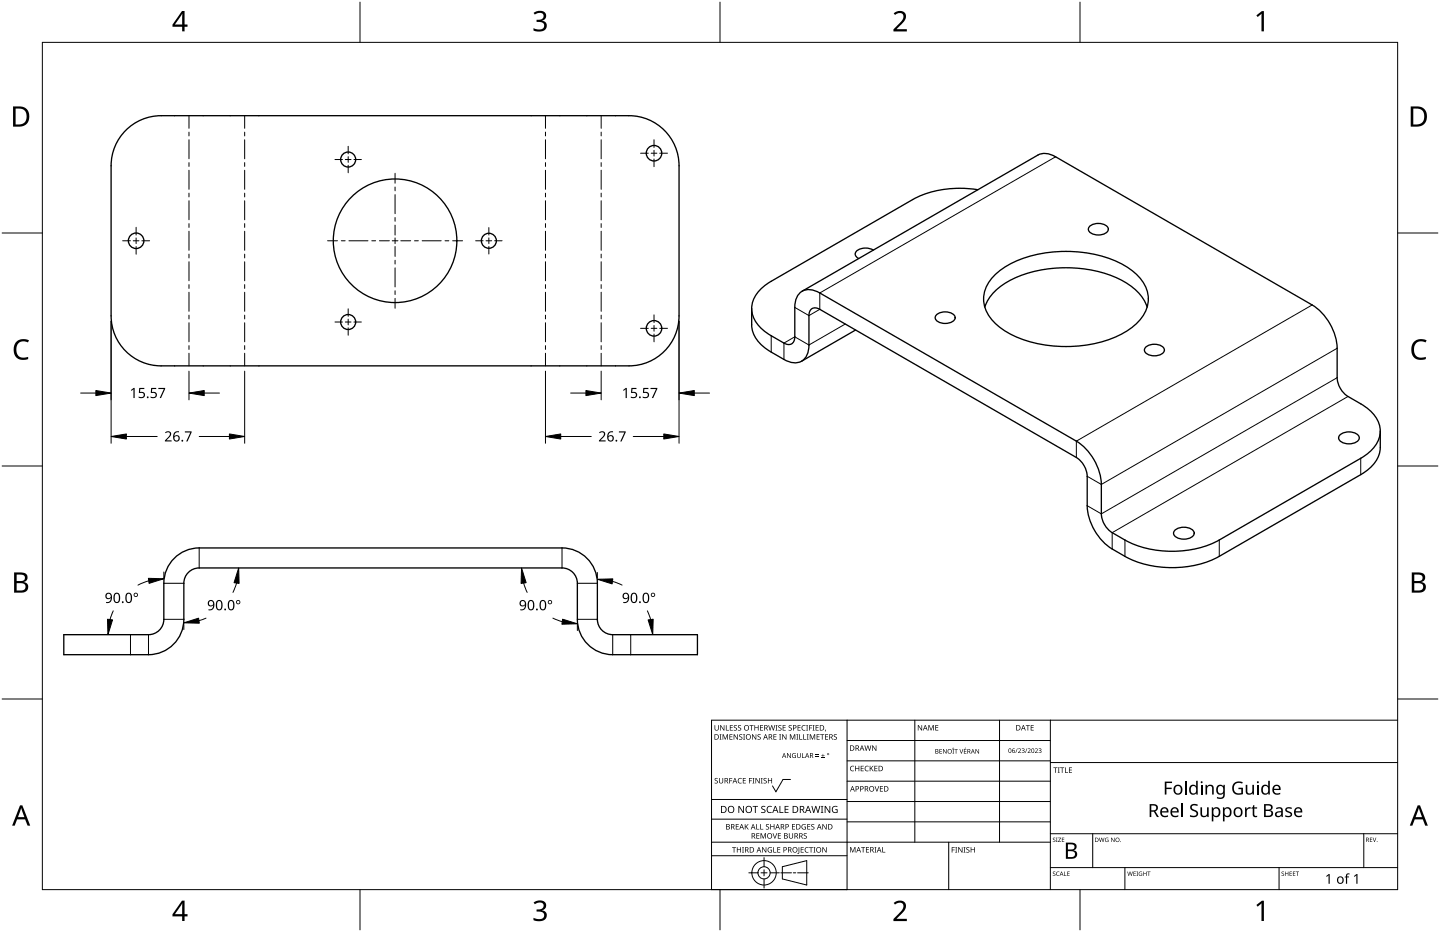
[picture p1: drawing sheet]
<svg xmlns="http://www.w3.org/2000/svg" width="432mm" height="279mm" viewBox="0 0 432 279" stroke-linecap="round" stroke-linejoin="round" font-family="sans-serif">
<g fill="none" stroke="#000" stroke-width=".3">
<path d="M316.5 47l-70.7 40.8v4.9l-3.2 1.9-4.3-2.4M253.5 97.1l-10.9 6.3-4.3-2.4-3.2 1.9v4.9M393.5 91.4l-70.7 40.8v4.9M231.3 100.7v4.9M401 104.4l-70.7 40.8-4.3-2.4M401 113.2l-70.7 40.9-4.3-2.5M404.2 118.9l-70.7 40.8v4.9M408 137.4v4.9M49.1 174.9h6M59.7 164.3v6M168.5 164.3v6M173.1 174.9h6"/>
<path d="M337.3 161.9v4.9M365.6 161.9v4.9M39.1 190.3v6M44.5 190.3v6M49.1 185.7h6M173.1 185.7h6M183.7 190.3v6M189.1 190.3v6"/>
</g>
<g fill="none" stroke="#000" stroke-width=".4">
<path d="M37.7 39.1a15 15 0 0 1 10.6-4.4h140.3a15 15 0 0 1 15 15v45a15 15 0 0 1-15 15h-140.3a15 15 0 0 1-15-15v-45a15 15 0 0 1 4.4-10.6zM293.2 56.9a31.5 31.5 0 0 0-19.5 2.9l-42.4 24.5a9.7 9.7 0 0 0-5.8 9.1 10.4 10.4 0 0 0 5.8 7.3l3.8 2.2a1.98 1.98 0 0 0 2.3 .2 1.98 1.98 0 0 0 .9-2.1v-8.8a4.6 4.6 0 0 1 4-5.4l2.1 .4 1.4 .6 77 44.4a16.6 16.6 0 0 1 7.5 13v8.9a7.2 7.2 0 0 0 3.2 5.6l3.8 2.2a31.3 31.3 0 0 0 28.3 0l42.4-24.5a9.7 9.7 0 0 0 5.8-9.1 10.4 10.4 0 0 0-5.8-7.2l-3.8-2.2a7.2 7.2 0 0 1-3.2-5.7v-8.8a16.6 16.6 0 0 0-7.5-13l-77-44.4a5.3 5.3 0 0 0-5.3-.5l-70.7 40.8M261.9 75a4.3 4.3 0 0 0-5.4 .7l.1 1.1 .9 .7M326.7 68a4 4 0 0 1 5.6 .3 1.67 1.67 0 0 1-1.6 2 3.7 3.7 0 0 1-4.3-1.2v-.4zM225.4 92.5v4.9a10 10 0 0 0 5.9 8.2l3.8 2.2a4.6 4.6 0 0 0 6.6-.8l.5-1.2 .3-1.5 .1-9.7a1.98 1.98 0 0 1 .9-2.1 1.98 1.98 0 0 1 2.3 .2l77 44.4a7.2 7.2 0 0 1 3.2 5.7v8.8a16.6 16.6 0 0 0 7.5 13l3.8 2.2a31.3 31.3 0 0 0 28.3 0l42.4-24.5a10 10 0 0 0 5.9-8.2v-4.9M256.6 98.9l-16.2 9.4M280.7 94.5a4 4 0 0 1 5.6 .3 1.67 1.67 0 0 1-1.6 2 3.7 3.7 0 0 1-4.2-1.2l-.1-.4zM298.3 82.4a31.2 31.2 0 0 1 21.3-7 31.2 31.2 0 0 1 21.4 7 9.4 9.4 0 0 1 0 14.4 31.2 31.2 0 0 1-21.4 7.1 31.2 31.2 0 0 1-21.3-7.1 9.4 9.4 0 0 1 0-14.4zM344 92.1a15.3 15.3 0 0 0-9.2-8.8 38.8 38.8 0 0 0-33.2 1.5 14 14 0 0 0-6.3 7.3M343.5 104.2a4 4 0 0 1 5.6 .3 1.67 1.67 0 0 1-1.6 2 3.7 3.7 0 0 1-4.3-1.2v-.4zM401.7 130.5a4.2 4.2 0 0 1 5.8 .4 1.73 1.73 0 0 1-1.6 2 3.9 3.9 0 0 1-4.4-1.2l-.1-.4zM352.2 159.1a4.2 4.2 0 0 1 5.8 .3 1.73 1.73 0 0 1-1.6 2.1 3.9 3.9 0 0 1-4.4-1.2l-.1-.5z"/>
<path d="M19.1 190.3h25.4a4.6 4.6 0 0 0 4.6-4.6v-10.8a10.6 10.6 0 0 1 10.6-10.6h108.8a10.6 10.6 0 0 1 10.6 10.6v10.8a4.6 4.6 0 0 0 4.6 4.6h25.4v6h-25.4a10.6 10.6 0 0 1-10.6-10.6v-10.8a4.6 4.6 0 0 0-4.6-4.6h-108.8a4.6 4.6 0 0 0-4.6 4.6v10.8a10.6 10.6 0 0 1-10.6 10.6h-25.4z"/>
<circle cx="104.4" cy="47.8" r="2.25"/>
<circle cx="196.1" cy="45.9" r="2.33"/>
<circle cx="40.8" cy="72.2" r="2.33"/>
<circle cx="118.5" cy="72.2" r="18.5"/>
<circle cx="146.6" cy="72.2" r="2.25"/>
<circle cx="104.4" cy="96.5" r="2.25"/>
<circle cx="196.1" cy="98.4" r="2.33"/>
</g>
<g fill="none" stroke="#000" stroke-width=".3">
<path d="M56.7 34.7v3.8M56.7 39.6v1.1M180.3 34.7v3.8M180.3 39.6v1.1M56.7 41.9v5.7M56.7 48.7v1.2M56.7 51v5.8M56.7 57.9v1.1M180.3 41.9v5.7M180.3 48.7v1.2M180.3 51v5.8M180.3 57.9v1.1"/>
<path d="M56.7 60.2v5.7M56.7 67v1.2M56.7 69.3v5.7M56.7 76.2v1.1M56.7 78.5v5.7M180.3 60.2v5.7M180.3 67v1.2M180.3 69.3v5.7M180.3 76.2v1.1M180.3 78.5v5.7M56.7 85.3v1.2M56.7 87.6v5.7"/>
<path d="M56.7 94.5v1.1M56.7 96.8v5.7M180.3 85.3v1.2M180.3 87.6v5.7M180.3 94.5v1.1M180.3 96.8v5.7M56.7 103.6v1.2M56.7 105.9v3.8M180.3 103.6v1.2M180.3 105.9v3.8"/>
</g>
<g fill="none" stroke="#000" stroke-width=".3">
<path d="M73.4 34.7v3.8M73.4 39.6v1.1M163.6 34.7v3.8M163.6 39.6v1.1M73.4 41.9v5.7M73.4 48.7v1.2M73.4 51v5.8M73.4 57.9v1.1M163.6 41.9v5.7M163.6 48.7v1.2M163.6 51v5.8M163.6 57.9v1.1"/>
<path d="M73.4 60.2v5.7M73.4 67v1.2M73.4 69.3v5.7M73.4 76.2v1.1M73.4 78.5v5.7M163.6 60.2v5.7M163.6 67v1.2M163.6 69.3v5.7M163.6 76.2v1.1M163.6 78.5v5.7M73.4 85.3v1.2M73.4 87.6v5.7"/>
<path d="M73.4 94.5v1.1M73.4 96.8v5.7M163.6 85.3v1.2M163.6 87.6v5.7M163.6 94.5v1.1M163.6 96.8v5.7M73.4 103.6v1.2M73.4 105.9v3.8M163.6 103.6v1.2M163.6 105.9v3.8"/>
</g>
<path d="M12.7 12.7h406.4v254h-406.4z" fill="none" stroke="#000" stroke-width=".3"/>
<path d="M107.9 .6v12.1M215.9 .6v12.1M323.8 .6v12.1M.6 69.9h12.1M419.1 69.9h12.1M.6 139.7h12.1M419.1 139.7h12.1M.6 209.6h12.1M419.1 209.6h12.1M107.9 266.7v12.1M215.9 266.7v12.1M323.8 266.7v12.1" fill="none" stroke="#000" stroke-width=".3"/>
<g fill="#000">
<path d="M160 3.9a2.36 2.36 0 0 1 3.7 .5 1.49 1.49 0 0 1-1.2 1.8 1.62 1.62 0 0 1 1.5 1.8 1.62 1.62 0 0 1-1.8 1.4l-2.2-.3v-.7a2.16 2.16 0 0 0 3.2-.5 1.23 1.23 0 0 0-1.7-1.3h-.6v-.7a1.55 1.55 0 0 0 2.1-1.1 1.51 1.51 0 0 0-2.6-.4zM268 4a2.07 2.07 0 0 1 2.1-.8 2.07 2.07 0 0 1 1.6 1.7 4 4 0 0 1-1.6 2.6l-1.2 1.2h3v.7h-4v-.6l1.6-1.6a2.6 2.6 0 0 0 1.2-2.9 1.64 1.64 0 0 0-2.3 .2zM376.7 4.6l1.7-1.3h.6v6.1h-.7v-5.3l-1.2 1zM4.9 102.5a3.4 3.4 0 0 1 3.8-.5l-.3 .7a2.3 2.3 0 0 0-2.7 .1 2.3 2.3 0 0 0-.8 2.5 2.15 2.15 0 0 0 3.2 1.8l.4-.1v.7a3 3 0 0 1-3.5-.4 3 3 0 0 1-.8-3.4zM424 102.5a3.4 3.4 0 0 1 3.8-.5l-.3 .7a2.3 2.3 0 0 0-2.7 .1 2.3 2.3 0 0 0-.8 2.5 2.15 2.15 0 0 0 3.2 1.8l.4-.1v.7a3 3 0 0 1-3.5-.4 3 3 0 0 1-.8-3.4zM160 270.6a2.36 2.36 0 0 1 3.7 .5 1.49 1.49 0 0 1-1.2 1.8 1.62 1.62 0 0 1 1.5 1.8 1.62 1.62 0 0 1-1.8 1.4l-2.2-.3v-.7a2.16 2.16 0 0 0 3.2-.5 1.23 1.23 0 0 0-1.7-1.3h-.6v-.7a1.55 1.55 0 0 0 2.1-1.1 1.51 1.51 0 0 0-2.6-.4zM268 270.7a2.07 2.07 0 0 1 2.1-.8 2.07 2.07 0 0 1 1.6 1.7 4 4 0 0 1-1.6 2.6l-1.2 1.2h3v.7h-4v-.6l1.6-1.6a2.6 2.6 0 0 0 1.2-2.9 1.64 1.64 0 0 0-2.3 .2zM376.7 271.3l1.7-1.3h.6v6.1h-.7v-5.3l-1.2 1z"/>
<path d="M54.6 3.3h.8v4.1h.8v.6h-.8v1.4h-.8v-1.4h-2.9v-.6zM54.6 4.1l-2.2 3.3h2.2z"/>
<path d="M3.9 31.9h1.9a3 3 0 0 1 3 3.1 3 3 0 0 1-3.2 3h-1.7zM4.7 32.6v4.7h.8a2.39 2.39 0 0 0 2.5-2.1 2.39 2.39 0 0 0-2-2.6z"/>
<path d="M423 31.9h1.9a3 3 0 0 1 3 3.1 3 3 0 0 1-3.2 3h-1.7zM423.8 32.6v4.7h.8a2.39 2.39 0 0 0 2.5-2.1 2.39 2.39 0 0 0-2-2.6z"/>
<path d="M4.2 171.6h1.8a1.71 1.71 0 0 1 2.2 1.8 1.39 1.39 0 0 1-1.1 1.1 1.64 1.64 0 0 1 1.3 2 1.64 1.64 0 0 1-2 1.2h-2.2zM5 174.8v2.2h1.2a1.15 1.15 0 0 0 1.5-1.1 1.15 1.15 0 0 0-1.5-1.1zM5 172.3v1.9h1.1a1.04 1.04 0 0 0 1.4-1.1 1.04 1.04 0 0 0-1.5-.8z"/>
<path d="M423.3 171.6h1.8a1.71 1.71 0 0 1 2.2 1.8 1.39 1.39 0 0 1-1.1 1.1 1.64 1.64 0 0 1 1.3 2 1.64 1.64 0 0 1-2 1.2h-2.2zM424.1 174.8v2.2h1.2a1.15 1.15 0 0 0 1.5-1.1 1.15 1.15 0 0 0-1.5-1.1zM424.1 172.3v1.9h1.1a1.04 1.04 0 0 0 1.4-1.1 1.04 1.04 0 0 0-1.5-.8z"/>
<path d="M6 241.4h.7l2.4 6.1h-.8l-.8-1.9h-2.4l-.7 1.9h-.8zM6.3 242.2l-.9 2.8h1.9z"/>
<path d="M425.1 241.4h.7l2.4 6.1h-.8l-.8-1.9h-2.4l-.7 1.9h-.8zM425.4 242.2l-.9 2.8h1.9z"/>
<path d="M54.6 270h.8v4.1h.8v.6h-.8v1.4h-.8v-1.4h-2.9v-.6zM54.6 270.8l-2.2 3.3h2.2z"/>
</g>
<g fill="none" stroke="#000" stroke-width=".3">
<path d="M254 215.9v50.8h-40.6v-50.8h205.7M274.3 215.9v36.6M299.7 215.9v36.6M315 215.9v50.8M213.4 239.7h40.6M237 233.7h-2.2l-2.1 3.7-1.1-1.8M254 222h61M254 228.1h61M254 234.2h61M315 228.6h104.1M213.4 256.5h40.6M213.4 252.5h101.6"/>
<path d="M213.4 245.6h40.6M229.1 257.1v2.7M234.6 259.8l7.3-1.8v7.3l-7.3-1.8zM254 240.3h61M254 246.4h61M284.5 252.5v14.2M315 249.9h104.1M327.7 249.9v10.2M408.9 249.9v10.2M224.5 261.7h2.8M228.2 261.7h1.8M229.1 260.7v1.9"/>
<path d="M229.1 263.5v2.7M230.9 261.7h2.8M234.1 261.7h3.2M237.9 261.7h.7M239.2 261.7h3.2M315 260.1h104.1M337.3 260.1v6.6M383.5 260.1v6.6"/>
<circle cx="229.1" cy="261.7" r="1.83"/>
<circle cx="229.1" cy="261.7" r="3.7"/>
</g>
<g fill="#000">
<path d="M214.3 217.4h.2v1a.42 .42 0 0 0 .4 .5 .42 .42 0 0 0 .4-.5v-1h.2v1a.62 .62 0 0 1-.6 .6 .62 .62 0 0 1-.6-.6zM215.9 217.4h.3l.8 1.3v-1.3h.2v1.6h-.2l-.9-1.3v1.3h-.2zM217.7 217.4h.2v1.4h.7v.2h-.9zM218.9 217.4h.9v.2h-.7v.5h.6v.1h-.6v.6h.7v.2h-.9zM220.1 217.5l.6-.1 .3 .1-.1 .1a.38 .38 0 0 0-.5-.1 .38 .38 0 0 0-.1 .5 .38 .38 0 0 0 .4 .2 .53 .53 0 0 1 .2 .8 .53 .53 0 0 1-.8 0v-.2a.41 .41 0 0 0 .6 .1 .41 .41 0 0 0 .1-.6 .41 .41 0 0 0-.5-.1zM221.4 217.5l.5-.1 .3 .1v.1a.38 .38 0 0 0-.5-.1 .38 .38 0 0 0-.2 .5 .38 .38 0 0 0 .5 .2 .53 .53 0 0 1 .1 .8 .53 .53 0 0 1-.8 0l.1-.2a.41 .41 0 0 0 .5 .1 .41 .41 0 0 0 .1-.6 .41 .41 0 0 0-.5-.1zM224.8 217.4h1.2v.2h-.5v1.4h-.2v-1.4h-.5zM226.2 217.4h.2v.7h.9v-.7h.2v1.6h-.2v-.7h-.9v.7h-.2zM227.9 217.4h.9v.2h-.7v.5h.7v.1h-.7v.6h.7v.2h-.9zM230.4 217.4h.2l.3 1.4 .4-1.4h.2l.4 1.4 .3-1.4h.2l-.4 1.6h-.2l-.4-1.4-.4 1.4h-.2zM232.6 217.4h.5l-.2 .2v1.2l.2 .2h-.5l.1-.2v-1.2zM233.4 217.5l.6-.1 .3 .1v.1a.38 .38 0 0 0-.5-.1 .38 .38 0 0 0-.2 .5 .38 .38 0 0 0 .5 .2 .53 .53 0 0 1 .1 .8 .53 .53 0 0 1-.8 0l.1-.2a.41 .41 0 0 0 .5 .1 .41 .41 0 0 0 .1-.6 .41 .41 0 0 0-.5-.1z"/>
<path d="M234.7 217.4h.9v.2h-.7v.5h.7v.1h-.7v.6h.7v.2h-.9zM236.5 217.5l.6-.1 .3 .1v.1a.38 .38 0 0 0-.5-.1 .38 .38 0 0 0-.2 .5 .38 .38 0 0 0 .5 .2 .53 .53 0 0 1 .1 .8 .53 .53 0 0 1-.8 0l.1-.2a.41 .41 0 0 0 .5 .1 .41 .41 0 0 0 .1-.6 .41 .41 0 0 0-.5-.1zM239.2 217.4h.9v.2h-.7v.5h.6v.1h-.6v.6h.7v.2h-.9zM240.5 217.6l.6-.2 .5 .1-.1 .1a.65 .65 0 0 0-1 .6 .65 .65 0 0 0 1 .6 .77 .77 0 0 1-1.1-.1 .77 .77 0 0 1 .1-1.1zM241.7 217.4h.6l-.2 .2v1.2l.2 .2h-.6l.2-.2v-1.2zM242.6 217.4h.9v.2h-.7v.5h.7v.2h-.7v.7h-.2zM243.7 217.4h.6l-.2 .2v1.2l.2 .2h-.6l.2-.2v-1.2zM244.6 217.4h.9v.2h-.7v.5h.6v.1h-.6v.6h.7v.2h-.9zM247.5 218.7l.2 .1-.3 .5zM275.2 217.4h.3l.8 1.3v-1.3h.2v1.6h-.2l-.9-1.4v1.4h-.2zM278.4 217.4h.3l.5 1.3 .5-1.3h.3v1.6h-.2v-1.4l-.7 1.4-.5-1.4v1.4h-.2zM280.5 217.4h.9v.1h-.7v.6h.6v.1h-.6v.6h.7v.2h-.9z"/>
<path d="M307.6 217.4h1.2v.1h-.5v1.5h-.2v-1.5h-.5zM309.1 217.4h.9v.1h-.7v.6h.6v.1h-.6v.6h.7v.2h-.9zM214.4 233.4l.5-.2 .3 .1v.2a.38 .38 0 0 0-.5-.2 .38 .38 0 0 0-.2 .5 .38 .38 0 0 0 .5 .2 .53 .53 0 0 1 .2 .8 .53 .53 0 0 1-.8 0v-.2a.41 .41 0 0 0 .5 .1 .41 .41 0 0 0 .1-.5 .41 .41 0 0 0-.5-.2zM215.8 220.1h.6l-.2 .2v1.3l.2 .1h-.6l.2-.1v-1.3zM215.6 233.2h.2v1.1a.42 .42 0 0 0 .4 .4 .42 .42 0 0 0 .4-.4v-1.1h.2v1.1a.62 .62 0 0 1-.6 .6 .62 .62 0 0 1-.6-.6zM216.7 220.1h.3l.5 1.3 .5-1.3h.3v1.6h-.2v-1.4l-.7 1.4-.5-1.4v1.4h-.2zM218.7 233.2h.9v.2h-.7v.6h.6v.2h-.6v.7h-.2zM218.7 220.1h.9v.2h-.7v.5h.7v.2h-.7v.6h.7v.1h-.9zM220 220.1h.2l.9 1.4v-1.4h.2v1.6h-.3l-.8-1.3v1.3h-.2zM221.4 233.4l.6-.2 .5 .1-.1 .2a.65 .65 0 0 0-1 .6 .65 .65 0 0 0 1 .5 .77 .77 0 0 1-1.1-.1 .77 .77 0 0 1 .1-1.1zM221.7 220.3l.6-.2 .3 .1-.1 .2a.38 .38 0 0 0-.5-.2 .38 .38 0 0 0-.1 .5 .38 .38 0 0 0 .5 .2 .53 .53 0 0 1 .1 .8 .53 .53 0 0 1-.8 0v-.2a.41 .41 0 0 0 .6 .1 .41 .41 0 0 0 .1-.5 .41 .41 0 0 0-.5-.2zM222.8 220.1h.6l-.2 .2v1.3l.2 .1h-.6l.2-.1v-1.3z"/>
<path d="M222.7 233.2h.9v.2h-.7v.5h.7v.2h-.7v.6h.7v.2h-.9zM224.6 233.2h.9v.2h-.7v.6h.7v.2h-.7v.7h-.2zM225.6 233.2h.6l-.2 .2v1.3l.2 .2h-.6l.2-.2v-1.3zM225.5 220.1h.2l.9 1.4v-1.4h.2v1.6h-.3l-.8-1.3v1.3h-.2zM226.5 233.2h.3l.8 1.4v-1.4h.2v1.7h-.2l-.9-1.4v1.4h-.2zM227.2 220.3l.6-.2 .3 .1-.1 .2a.38 .38 0 0 0-.5-.2 .38 .38 0 0 0-.1 .5 .38 .38 0 0 0 .5 .2 .53 .53 0 0 1 .1 .8 .53 .53 0 0 1-.8 0v-.2a.41 .41 0 0 0 .6 .1 .41 .41 0 0 0 .1-.5 .41 .41 0 0 0-.5-.2zM228.1 233.2h.6l-.2 .2v1.3l.2 .2h-.6l.2-.2v-1.3zM229 233.4l.6-.2 .3 .1-.1 .2a.38 .38 0 0 0-.5-.2 .38 .38 0 0 0-.1 .5 .38 .38 0 0 0 .5 .2 .53 .53 0 0 1 .1 .8 .53 .53 0 0 1-.8 0v-.2a.41 .41 0 0 0 .6 .1 .41 .41 0 0 0 .1-.5 .41 .41 0 0 0-.5-.2zM230.3 233.2h.2v.7h.8v-.7h.2v1.7h-.2v-.8h-.8v.8h-.2zM231.9 220.1h.9v.2h-.7v.5h.7v.2h-.7v.6h.7v.1h-.9zM233.6 220.1h.6l-.2 .2v1.3l.2 .1h-.6l.2-.1v-1.3zM234.5 220.1h.3l.8 1.4v-1.4h.2v1.6h-.2l-.9-1.3v1.3h-.2z"/>
<path d="M236 225.8h.2l.8 1.2v-1.2h.1v1.4h-.2l-.8-1.2 .1 1.2h-.2zM236.9 220.1h.3l.5 1.3 .5-1.3h.3v1.6h-.2v-1.4l-.7 1.4-.6-1.4v1.4h-.1zM237.7 226l.5-.2h.5l-.2 .2a.6 .6 0 0 0-.8 .5 .6 .6 0 0 0 .8 .6v-.5l-.3-.1h.5v.7a.8 .8 0 0 1-1.1-.2 .8 .8 0 0 1 .1-1zM238.8 220.1h.6l-.2 .2v1.3l.2 .1h-.6l.2-.1v-1.3zM239.7 220.1h.2v1.5h.7v.1h-.9zM239 225.8h.2v.9a.38 .38 0 0 0 .4 .4 .38 .38 0 0 0 .3-.4v-.9h.2v.9a.56 .56 0 0 1-.5 .5 .56 .56 0 0 1-.6-.5zM240.5 225.8h.2v1.3h.6v.1h-.8zM240.9 220.1h.2v1.5h.7v.1h-.9zM241.9 220.1h.6l-.2 .2v1.3l.2 .1h-.6l.2-.1v-1.3zM242.8 220.1h.3l.5 1.3 .5-1.3h.3v1.6h-.2l.1-1.4-.8 1.4-.5-1.4v1.4h-.2zM244.6 226.6l.9 .2zM244.6 226.2l.9 .2z"/>
<path d="M244.9 220.1h.9v.2h-.7v.5h.6v.2h-.6v.6h.7v.1h-.9zM246.3 227.1l1 .1zM245.9 220.1h1.3v.2h-.5v1.4h-.3v-1.4h-.5zM246.7 226l.1 .4h.5l-.5 .2v.4l-.1-.4h-.4l.4-.2zM247.4 220.1h.9v.2h-.7v.5h.7v.2h-.7v.6h.7v.1h-.9zM250.1 220.3l.5-.2 .4 .1-.1 .2a.38 .38 0 0 0-.5-.2 .38 .38 0 0 0-.2 .5 .38 .38 0 0 0 .5 .2 .53 .53 0 0 1 .2 .8 .53 .53 0 0 1-.8 0v-.2a.41 .41 0 0 0 .5 .1 .41 .41 0 0 0 .1-.5 .41 .41 0 0 0-.5-.2zM255.1 229.8l.6-.2 .4 .1-.1 .1a.65 .65 0 0 0-.9 .6 .65 .65 0 0 0 1 .6 .77 .77 0 0 1-1.1-.1 .77 .77 0 0 1 .1-1.1zM256.4 229.6h.2v.7h.9v-.7h.2v1.6h-.2v-.8h-.9v.8h-.2zM258.1 229.6h.9v.2h-.7v.5h.7v.1h-.7v.6h.7v.2h-.9zM259.5 229.8l.6-.2 .4 .1-.1 .1a.65 .65 0 0 0-.9 .6 .65 .65 0 0 0 .9 .6 .77 .77 0 0 1-1.1-.1 .77 .77 0 0 1 .2-1.1zM259.2 223.5h.2l.4 1.3 .3-1.3h.2l.4 1.3 .4-1.3h.2l-.5 1.6h-.2l-.4-1.4-.3 1.4h-.3zM260.8 229.6h.2v.8l.7-.8h.3l-.7 .7 .7 .9h-.3l-.5-.8-.2 .8h-.2z"/>
<path d="M262.3 235.7h.2l.4 1.4 .5-1.4h.2l-.5 1.6h-.3zM261.5 223.5h.3l.8 1.3v-1.3h.2v1.6h-.2l-.9-1.4v1.4h-.2zM262.2 229.6h.9v.2h-.7v.5h.7v.1h-.7v.6h.7v.2h-.9zM263.9 235.7h.9v.2h-.7v.5h.6v.1h-.6v.6h.7v.2h-.9zM281.7 224.6h.8l-.6 .1v.4h.5l-.5 .2v.5l.6 .1h-.8zM282.8 224.6h.2l.7 1.1v-1.1h.1v1.3h-.2l-.7-1.1v1.1h-.1zM285.7 224.1l.5 .4-.4-.2-.3 .2zM285.6 224.6h.5l-.2 .1 .2 1.2h-.5l.2-.1zM286.2 224.6h1l-.4 .1v1.2h-.2v-1.2zM287.7 224.6h.2l.4 1.1 .4-1.1h.2l-.5 1.3h-.2zM289.5 224.1l.2 .1-.4 .3zM289 224.6h.8l-.6 .1v.4h.6l-.6 .2v.5l.6 .1h-.8z"/>
<path d="M292.5 224.6h.2l.7 1.1v-1.1h.2v1.3h-.2l-.7-1.1v1.1h-.2zM305 224.4h.2l-.7 1.3zM305.3 224.5a.49 .49 0 0 1 .8 .1 .49 .49 0 0 1-.3 .7l-.3 .3 .7 .1h-.9l.3-.5a.37 .37 0 0 0 .4-.5 .37 .37 0 0 0-.6-.1zM306.4 224.5a.42 .42 0 0 1 .6-.2 .42 .42 0 0 1-.1 .7 .44 .44 0 0 1 .3 .7 .44 .44 0 0 1-.8 0l-.1-.2a.35 .35 0 0 0 .6 .2 .35 .35 0 0 0 0-.6l-.3-.1a.3 .3 0 0 0 .4-.2 .3 .3 0 0 0-.2-.4 .3 .3 0 0 0-.4 .2zM307.9 224.4h.1l-.6 1.3zM308.2 224.5a.49 .49 0 0 1 .8 .1 .49 .49 0 0 1-.4 .7l-.2 .3 .7 .1h-.9l.3-.5a.37 .37 0 0 0 .4-.5 .37 .37 0 0 0-.6-.1zM310.3 224.5a.49 .49 0 0 1 .8 .1 .49 .49 0 0 1-.3 .7l-.3 .3 .7 .1h-.9l.4-.5a.37 .37 0 0 0 .4-.5 .37 .37 0 0 0-.7-.1zM311.4 224.5a.42 .42 0 0 1 .7-.2 .42 .42 0 0 1-.1 .7 .44 .44 0 0 1 .2 .7 .44 .44 0 0 1-.7 0l-.1-.2a.35 .35 0 0 0 .5 .2 .35 .35 0 0 0 .1-.6l-.4-.1a.3 .3 0 0 0 .5-.2 .3 .3 0 0 0-.2-.4 .3 .3 0 0 0-.4 .2zM315.9 230.1h1.2v.1h-.5v1.5h-.2v-1.5h-.5zM317.2 230.1h.6l-.2 .1v1.3l.2 .2h-.6l.2-.2v-1.3zM317.9 230.1h1.2v.1h-.5v1.5h-.2v-1.5h-.5zM319.4 230.1h.2v1.4h.7v.2h-.9z"/>
<path d="M320.5 230.1h.9v.1h-.7v.6h.7v.1h-.7v.6h.7v.2h-.9zM349.3 234.3h2.1v.4h-1.6v1.4h1.5v.5h-1.5v1.6h-.5zM355.3 234.1h.5v4.1h-.5zM360.1 235.3h.5v2.9h-.5zM361.5 235.3h.4v.4a1.11 1.11 0 0 1 1.3-.4 1.11 1.11 0 0 1 .7 1v1.9h-.4v-1.9a.78 .78 0 0 0-1-.7 .78 .78 0 0 0-.5 1.1v1.5h-.5zM370 234.8a2.49 2.49 0 0 1 2.7-.3l-.2 .4a1.6 1.6 0 0 0-2.5 1.2 1.6 1.6 0 0 0 2.2 1.6v-1.1h-.8v-.4h1.3v1.9a2.12 2.12 0 0 1-3.2-1.2v-.2a2.22 2.22 0 0 1 .5-1.9zM373.5 235.3h.5v1.9a.78 .78 0 0 0 1 .7 .78 .78 0 0 0 .5-1.1v-1.5h.5v2.9h-.4v-.4a1.12 1.12 0 0 1-1.3 .4 1.12 1.12 0 0 1-.8-1zM376.9 235.3h.5v2.9h-.5zM219.5 254h1.2v.1h-.5v1.5h-.2v-1.5h-.5zM220.6 247.1h.9v.1h-.7v.5h.7v.2h-.7v.6h.7v.2h-.9zM221 254h.2v.6h.8v-.6h.2v1.6h-.2v-.8h-.8v.8h-.2zM221.4 241.6h.3l1.1 1.8v-1.8h.3v2.1h-.3l-1.1-1.7v1.7h-.3z"/>
<path d="M222.5 254h.6l-.2 .1v1.3l.2 .2h-.6l.2-.2v-1.3zM223.3 247.1h.2v.8l.8-.8h.2l-.6 .7 .6 .9h-.2l-.6-.8-.2 .8h-.2zM225.7 241.6h1.6v.2h-.7v1.9h-.2v-1.9h-.7zM226.8 247.1h.2v1.4h.7v.2h-.9zM226.8 249.8h.9v.2h-.7v.5h.7v.1h-.7v.6h.7v.2h-.9zM228 247.1h.2v1.4h.7v.2h-.9zM228.1 249.8h.3l.5 1.3 .5-1.3h.3v1.6h-.2v-1.4l-.7 1.4-.6-1.4 .1 1.4h-.2zM228.4 241.8l.4-.2 .7 .1-.2 .2a.44 .44 0 0 0-.8 .1 .44 .44 0 0 0 .6 .6 .66 .66 0 0 1 .4 .9 .66 .66 0 0 1-1 .2l-.3-.1v-.2l.3 .1a.47 .47 0 0 0 .8-.3 .47 .47 0 0 0-.6-.5l-.4-.4zM228.5 254h.3l.8 1.3v-1.3h.2v1.6h-.2l-.9-1.4v1.4h-.2zM229.7 247.2l.6-.2 .3 .1v.2a.38 .38 0 0 0-.5-.1 .38 .38 0 0 0-.2 .4 .38 .38 0 0 0 .5 .2 .53 .53 0 0 1 .1 .8 .53 .53 0 0 1-.8 .1v-.2a.41 .41 0 0 0 .6 0 .41 .41 0 0 0 .1-.5 .41 .41 0 0 0-.5-.2zM230.1 241.9l.8-.3 .6 .1-.1 .2a.84 .84 0 0 0-1.3 .8 .84 .84 0 0 0 1.3 .7v.3a1.1 1.1 0 0 1-1.4-.4 1.1 1.1 0 0 1 .1-1.4zM230.4 254.2l.7-.3 .4 .1-.1 .2a.67 .67 0 0 0-1 .5 .67 .67 0 0 0 .9 .7v-.5h-.4v-.2h.6v.8a.88 .88 0 0 1-1.2-.2 .88 .88 0 0 1 .1-1.1z"/>
<path d="M231.7 249.8h.2l.5 1.4 .4-1.4h.2l-.5 1.6h-.2zM231.9 254h.2v1.4h.7v.2h-.9zM231 247.1h.2v.6h.8v-.6h.2v1.6h-.2v-.8h-.8v.8h-.2zM233.7 241.6h.3v1.9h.9v.2h-1.2zM233.1 254h.9v.1h-.7v.5h.6v.2h-.6v.6h.7v.2h-.9zM233.3 249.8h.9v.2h-.7v.5h.6v.1h-.6v.6h.7v.2h-.9zM235.3 241.6h1.2v.2h-1v.7h.9v.2h-.9v.8h1v.2h-1.2zM236.6 249.8h.2v1a.42 .42 0 0 0 .4 .4 .42 .42 0 0 0 .4-.4v-1h.2v1a.62 .62 0 0 1-.6 .6 .62 .62 0 0 1-.6-.6zM237.5 247.1h.9v.1h-.7v.5h.7v.2h-.7v.6h.7v.2h-.9zM239.5 254h.2v1.7l-.5 .3-.1-.2 .4-.2zM240.1 254h.9v.1h-.7v.5h.7v.2h-.7v.6h.7v.2h-.9zM240.5 247.3l.8-.3 .3 .1v.2a.67 .67 0 0 0-1.1 .5 .67 .67 0 0 0 1 .7v-.5h-.4v-.2h.6v.8a.88 .88 0 0 1-1.2-.2 .88 .88 0 0 1 0-1.1z"/>
<path d="M241.1 249.9l.5-.1h.3v.2a.38 .38 0 0 0-.5-.1 .38 .38 0 0 0-.2 .5 .38 .38 0 0 0 .5 .2 .53 .53 0 0 1 .2 .8 .53 .53 0 0 1-.9 0l.1-.2a.41 .41 0 0 0 .5 .1 .41 .41 0 0 0 .1-.6 .41 .41 0 0 0-.5-.1zM241.5 254.2l.6-.3 .4 .1-.1 .2a.65 .65 0 0 0-.9 .6 .65 .65 0 0 0 .9 .6 .77 .77 0 0 1-1.1-.1 .77 .77 0 0 1 .2-1.1zM242.1 247.1h.9v.1h-.7v.5h.6v.2h-.6v.6h.7v.2h-.9zM242.6 254h1.2v.1h-.5v1.5h-.2v-1.5h-.5zM243.3 247.2l.6-.2 .3 .1-.1 .2a.38 .38 0 0 0-.5-.1 .38 .38 0 0 0-.1 .4 .38 .38 0 0 0 .5 .2 .53 .53 0 0 1 .1 .8 .53 .53 0 0 1-.8 .1v-.2a.41 .41 0 0 0 .6 0 .41 .41 0 0 0 .1-.5 .41 .41 0 0 0-.5-.2zM243.9 254h.6l-.2 .1v1.3l.2 .2h-.6l.2-.2v-1.3zM243.3 241.6h.3l.4 1.8 .5-1.8h.3l.5 1.8 .4-1.8h.3l-.6 2.1h-.3l-.5-1.8-.5 1.8h-.2zM246.1 241.6h.8l-.3 .2v1.7l.3 .2h-.8l.3-.2v-1.7zM246.6 254h.2l.9 1.3v-1.3h.2v1.6h-.3l-.8-1.4v1.4h-.2zM246.6 247.1h.2l.9 1.3v-1.3h.2v1.6h-.3l-.8-1.4v1.4h-.2zM247.3 241.6h.3l1.1 1.8v-1.8h.3v2.1h-.3l-1.2-1.7v1.7h-.2zM249.7 241.9l1-.3 .4 .1-.1 .2a.87 .87 0 0 0-1.3 .7 .87 .87 0 0 0 1.2 .9v-.7h-.5v-.2h.8v1a1.15 1.15 0 0 1-1.5-.2 1.15 1.15 0 0 1 0-1.5z"/>
<path d="M254.9 253.9h.3l.5 1.4 .5-1.4h.3v1.7h-.2v-1.5l-.7 1.5-.5-1.5v1.5h-.2zM258.2 253.9h1.2v.2h-.5v1.5h-.2v-1.5h-.5zM259.7 253.9h.9v.2h-.7v.5h.6v.2h-.6v.6h.7v.2h-.9zM262.2 253.9h.6l-.2 .2v1.3l.2 .2h-.6l.2-.2v-1.3zM264.6 253.9h.2v1.5h.7v.2h-.9zM285.4 254h.9v.1h-.7v.6h.6v.2h-.6v.7h-.2zM286.4 254h.6l-.2 .1v1.3l.2 .2h-.6l.2-.2v-1.3zM287.3 254h.3l.8 1.3v-1.3h.2v1.6h-.2l-.9-1.4v1.4h-.2zM288.9 254h.6l-.2 .1v1.3l.2 .2h-.6l.2-.2v-1.3zM289.8 254.1l.6-.2 .3 .1-.1 .2a.38 .38 0 0 0-.5-.1 .38 .38 0 0 0-.1 .5 .38 .38 0 0 0 .5 .1 .53 .53 0 0 1 .1 .8 .53 .53 0 0 1-.8 .1v-.2a.41 .41 0 0 0 .6 0 .41 .41 0 0 0 .1-.5 .41 .41 0 0 0-.5-.2zM291.1 254h.2v.6h.8v-.6h.2v1.6h-.2v-.8h-.8v.8h-.2zM315.8 251.2l.4-.1 .2 .2a.32 .32 0 0 0-.4-.1 .32 .32 0 0 0-.1 .5 .32 .32 0 0 0 .4 .1 .41 .41 0 0 1 0 .6 .41 .41 0 0 1-.6-.2 .31 .31 0 0 0 .5 .2 .31 .31 0 0 0 0-.5l-.5-.3z"/>
<path d="M316.7 251.1h.4l-.1 .2 .1 1.1h-.4l.1-.1zM317.3 251.1h.9l-.7 1.2 .7 .1h-.9l.7-1.1zM318.4 251.1h.7l-.5 .2v.4h.5l-.5 .1v.5l.5 .1h-.7zM329.5 251.1h.2l.3 1.1 .3-1.1h.1l.4 1.1 .2-1.1h.2l-.4 1.3h-.1l-.3-1.1-.3 1.1h-.2zM331.5 251.3l.9-.1-.3 .1a.53 .53 0 0 0-.6 .5 .53 .53 0 0 0 .7 .5v-.4l-.3-.2h.5v.7a.71 .71 0 0 1-.9-.2 .71 .71 0 0 1 0-.9zM333.2 251.1l.9 1.1v-1.1h.1v1.3l-.9-1.1-.1 1.1zM354.2 240.8h.5v4.1h-.5zM357.1 241.4a1.84 1.84 0 0 1 2.1-.2l-.2 .4-.4-.1a.74 .74 0 0 0-1.2 .4 .74 .74 0 0 0 .8 .9 1.17 1.17 0 0 1 1 1.5 1.17 1.17 0 0 1-1.6 .7l-.8-.2v-.5l.6 .2a.84 .84 0 0 0 1 .1 .84 .84 0 0 0 .3-1l-.6-.4a1.18 1.18 0 0 1-1-1.8zM360 242h.4v1.9a.78 .78 0 0 0 1 .7 .78 .78 0 0 0 .6-1.1v-1.5h.4v2.9h-.4v-.3a1.12 1.12 0 0 1-1.2 .3 1.12 1.12 0 0 1-.8-1zM373.4 242h.3l.1 .6 .5-.5 .8-.1-.1 .4-.6 .1-.5 .4-.1 2h-.4zM375.8 241.4h.3v.6h.9v.4h-.9v1.9l.3 .3 .6-.1-.1 .4a.85 .85 0 0 1-1.3-.8v-1.7h-.4v-.2l.4-.2zM385.5 242.3l.7-.3 1.2 .2-.2 .3-.6-.1a.47 .47 0 0 0-.7 .2 .47 .47 0 0 0 .5 .6 .97 .97 0 0 1 1.1 1.1 .97 .97 0 0 1-1.5 .7l-.6-.2v-.4l.7 .2a.56 .56 0 0 0 .9-.3 .56 .56 0 0 0-.7-.7l-.2-.1a.78 .78 0 0 1-.6-1.2z"/>
<path d="M410.8 251.1h.7l-.6 .2v.4h.6l-.6 .1v.5l.6 .1h-.7zM411.6 251.1h.2l.4 1.1 .3-1.1h.2l-.5 1.3zM315.8 261.4l.4-.1 .2 .2a.32 .32 0 0 0-.4-.1 .32 .32 0 0 0-.1 .4 .32 .32 0 0 0 .4 .1 .41 .41 0 0 1 0 .7 .41 .41 0 0 1-.6-.2 .31 .31 0 0 0 .5 .1 .31 .31 0 0 0 0-.5l-.5-.2zM316.9 261.4l.4-.1h.4l-.1 .2a.52 .52 0 0 0-.7 .5 .52 .52 0 0 0 .7 .4 .61 .61 0 0 1-.9-.1 .61 .61 0 0 1 .2-.9zM319.1 261.3h.1v1.1l.6 .2h-.7zM320 261.3h.7l-.5 .1v.4h.5l-.5 .2v.4l.5 .2h-.7zM338 261.3h.2l.3 1.1 .3-1.1h.1l.3 1.1 .3-1.1h.2l-.4 1.3h-.1l-.3-1.1-.4 1.1h-.1zM339.9 261.3h.7l-.6 .1v.4h.6l-.6 .2v.4l.6 .2h-.7zM340.8 261.3h.5l-.2 .1 .2 1.2h-.5l.1-.1zM341.6 261.4l.9-.1-.2 .1a.53 .53 0 0 0-.7 .6 .53 .53 0 0 0 .7 .4v-.4l-.2-.1h.4v.6a.71 .71 0 0 1-.9-.1 .71 .71 0 0 1 0-1zM342.8 261.3h.2v.5h.7v-.5h.1v1.3h-.1v-.6h-.7v.6h-.2zM344 261.3h1l-.4 .1v1.2h-.2v-1.2z"/>
<path d="M384.3 261.4l.5-.1 .2 .2a.32 .32 0 0 0-.4-.1 .32 .32 0 0 0-.1 .4 .32 .32 0 0 0 .4 .1 .41 .41 0 0 1 0 .7 .41 .41 0 0 1-.6-.2 .31 .31 0 0 0 .4 .1 .31 .31 0 0 0 .1-.5l-.5-.2zM385.3 261.3h.2v.5h.7v-.5h.1v1.3h-.1v-.6h-.7v.6h-.2zM386.7 261.3h.7l-.5 .1v.4h.5l-.5 .2v.4l.5 .2h-.7zM387.7 261.3h.7l-.5 .1v.4h.5l-.5 .2v.4l.5 .2h-.7zM388.5 261.3h1l-.4 .1v1.2h-.1v-1.2zM397.6 262.6l1.1-.6v2.9h-.3v-2.5l-.6 .5zM403.8 262l.9-.1-.1 .3-.5-.1-.1 .3v.4h.5v.2h-.5v1.9h-.4v-1.9h-.4l.4-.3zM406 262.6l1.1-.6v2.9h-.4v-2.5l-.5 .5z"/>
<path d="M223 218.2a.81 .81 0 0 1 1.6 0 .81 .81 0 0 1-1.6 0zM223.3 218.2a.6 .6 0 0 0 1.2 0 .6 .6 0 0 0-1.2 0z"/>
<path d="M229.2 217.4h.4a.47 .47 0 0 1 .6 .3 .47 .47 0 0 1-.3 .6l.4 .7h-.2l-.4-.7h-.3v.7h-.2zM229.4 217.6v.6h.2a.31 .31 0 0 0 .4-.3 .31 .31 0 0 0-.4-.3z"/>
<path d="M237.8 217.4h.4a.54 .54 0 0 1 .6 .6 .54 .54 0 0 1-.8 .4v.6h-.2zM238 217.6v.6a.39 .39 0 0 0 .6-.3 .39 .39 0 0 0-.6-.3z"/>
<path d="M245.8 217.4h.5a.81 .81 0 0 1 .8 .8 .81 .81 0 0 1-.8 .8h-.5zM246 217.6v1.2h.3a.64 .64 0 0 0 .6-.6 .64 .64 0 0 0-.6-.6z"/>
<path d="M277.4 217.4h.1l.7 1.6h-.2l-.2-.5h-.7l-.2 .5h-.2zM277.4 217.6l-.2 .7h.5z"/>
<path d="M304.7 217.4h.5a.81 .81 0 0 1 .8 .8 .81 .81 0 0 1-.8 .8h-.5zM304.9 217.5v1.3h.2a.64 .64 0 0 0 .7-.6 .64 .64 0 0 0-.6-.7z"/>
<path d="M306.8 217.4h.2l.6 1.6h-.2l-.2-.5h-.7l-.1 .5h-.3zM306.9 217.6l-.3 .7h.5z"/>
<path d="M214.3 220.1h.5a.81 .81 0 0 1 .8 .9 .81 .81 0 0 1-.9 .7h-.4zM214.5 220.3v1.3h.2a.64 .64 0 0 0 .6-.7 .64 .64 0 0 0-.6-.6z"/>
<path d="M217.3 233.2h.4a.47 .47 0 0 1 .6 .4 .47 .47 0 0 1-.3 .5l.4 .8h-.2l-.4-.7h-.3v.7h-.2zM217.5 233.4v.6h.2a.31 .31 0 0 0 .4-.3 .31 .31 0 0 0-.4-.3z"/>
<path d="M220.3 233.2h.2l.6 1.7h-.2l-.2-.5h-.7l-.2 .5h-.2zM220.4 233.4l-.3 .8h.5z"/>
<path d="M223.5 220.9a.81 .81 0 0 1 1.6 0 .81 .81 0 0 1-1.6 0zM223.9 220.9a.6 .6 0 0 0 1.2 0 .6 .6 0 0 0-1.2 0z"/>
<path d="M229.5 220.1h.2l.6 1.6h-.2l-.2-.5h-.7l-.2 .5h-.2zM229.6 220.3l-.3 .8h.5z"/>
<path d="M230.5 220.1h.5a.47 .47 0 0 1 .5 .3 .47 .47 0 0 1-.3 .6l.5 .7h-.3l-.4-.6h-.3v.6h-.2zM230.7 220.3v.6h.3a.31 .31 0 0 0 .3-.3 .31 .31 0 0 0-.4-.3z"/>
<path d="M235.1 225.8l.7 1.4-.4-.4h-.6l-.3 .4zM235.1 226l-.2 .6h.5z"/>
<path d="M242 225.8l.7 1.4-.4-.4h-.6l-.3 .4zM242 226l-.2 .6h.5z"/>
<path d="M242.9 225.8h.4a.42 .42 0 0 1 .5 .3 .42 .42 0 0 1-.3 .5l.4 .6h-.2l-.3-.6h-.3v.6h-.2zM243.1 225.9v.6h.2a.28 .28 0 0 0 .3-.3 .28 .28 0 0 0-.3-.3z"/>
<path d="M248 226.1a.31 .31 0 0 1 .6 0 .31 .31 0 0 1-.6 0zM248.1 226.1a.2 .2 0 0 0 .4 0 .2 .2 0 0 0-.4 0z"/>
<path d="M248.7 220.1h.4a.47 .47 0 0 1 .6 .3 .47 .47 0 0 1-.3 .6l.4 .7h-.2l-.4-.6h-.3v.6h-.2zM248.9 220.3v.6h.2a.31 .31 0 0 0 .4-.3 .31 .31 0 0 0-.4-.3z"/>
<path d="M255.5 235.7h.2l.6 1.6h-.2l-.2-.5h-.6l-.2 .5h-.2zM255.6 235.9l-.2 .7h.5z"/>
<path d="M254.9 223.5h.5a.81 .81 0 0 1 .8 .8 .81 .81 0 0 1-.9 .8h-.4zM255.1 223.6v1.3h.2a.64 .64 0 0 0 .7-.6 .64 .64 0 0 0-.6-.7z"/>
<path d="M256.5 223.5h.5a.47 .47 0 0 1 .6 .3 .47 .47 0 0 1-.3 .6l.4 .7h-.2l-.4-.7h-.3v.7h-.3zM256.8 223.6v.6h.2a.31 .31 0 0 0 .4-.3 .31 .31 0 0 0-.4-.3z"/>
<path d="M256.6 235.7h.4a.54 .54 0 0 1 .6 .6 .54 .54 0 0 1-.8 .4v.6h-.2zM256.8 235.9v.6a.39 .39 0 0 0 .6-.3 .39 .39 0 0 0-.6-.3z"/>
<path d="M257.9 235.7h.5a.54 .54 0 0 1 .6 .6 .54 .54 0 0 1-.9 .4v.6h-.2zM258.1 235.9v.6a.39 .39 0 0 0 .7-.3 .39 .39 0 0 0-.7-.3z"/>
<path d="M258.4 223.5h.2l.6 1.6h-.2l-.2-.5h-.7l-.2 .5h-.2zM258.5 223.7l-.3 .7h.5z"/>
<path d="M259.3 235.7h.5a.47 .47 0 0 1 .5 .3 .47 .47 0 0 1-.3 .6l.5 .7h-.3l-.4-.7h-.3v.7h-.2zM259.5 235.9v.6h.3a.31 .31 0 0 0 .3-.4 .31 .31 0 0 0-.4-.2z"/>
<path d="M260.5 236.5a.81 .81 0 0 1 1.6 0 .81 .81 0 0 1-1.6 0zM260.9 236.5a.6 .6 0 0 0 1.1 0 .6 .6 0 0 0-1.1 0z"/>
<path d="M263.5 229.6h.5a.81 .81 0 0 1 .8 .8 .81 .81 0 0 1-.9 .8h-.4zM263.7 229.8v1.2h.2a.64 .64 0 0 0 .6-.6 .64 .64 0 0 0-.6-.6z"/>
<path d="M265.1 235.7h.5a.81 .81 0 0 1 .8 .8 .81 .81 0 0 1-.8 .8h-.5zM265.3 235.9v1.2h.2a.64 .64 0 0 0 .7-.6 .64 .64 0 0 0-.6-.6z"/>
<path d="M280.5 224.6h.4a.35 .35 0 0 1 .4 .1 .35 .35 0 0 1-.2 .5 .37 .37 0 0 1 .3 .5 .37 .37 0 0 1-.5 .2h-.4zM280.6 225.3v.5h.3a.26 .26 0 0 0 .3-.3 .26 .26 0 0 0-.3-.2zM280.6 224.7v.4h.3a.23 .23 0 0 0 .3-.2 .23 .23 0 0 0-.3-.2z"/>
<path d="M284 225.2a.7 .7 0 0 1 1.4 0 .7 .7 0 0 1-1.4 0zM284.3 225.2a.5 .5 0 0 0 1 0 .5 .5 0 0 0-1 0z"/>
<path d="M290.1 224.6h.4a.39 .39 0 0 1 .5 .2 .39 .39 0 0 1-.3 .5l.4 .6-.6-.5h-.2v.5h-.2zM290.3 224.7v.5h.2a.26 .26 0 0 0 .3-.2 .26 .26 0 0 0-.3-.3z"/>
<path d="M291.6 224.6l.7 1.3-.3-.4h-.6l-.3 .4zM291.7 224.7l-.2 .6h.4z"/>
<path d="M302.6 224.4h.4l.2 .3 .1 .7-.3 .3h-.4l-.2-.3zM302.7 224.6l-.1 .1a.49 .49 0 0 0-.1 .6 .49 .49 0 0 0 .5 .2 .53 .53 0 0 0 .2-.6 .53 .53 0 0 0-.5-.3z"/>
<path d="M303.7 224.5l.6-.1-.5 .2-.2 .4a.46 .46 0 0 1 .8 .3 .46 .46 0 0 1-.5 .6 .46 .46 0 0 1-.4-.7zM303.6 225.3a.3 .3 0 0 0 .6 0 .3 .3 0 0 0-.6 0z"/>
<path d="M309.4 224.4h.4l.3 .3v.7l-.3 .3h-.3l-.2-.3zM309.5 224.6l-.1 .1a.49 .49 0 0 0 0 .6 .49 .49 0 0 0 .5 .2 .53 .53 0 0 0 .2-.6 .53 .53 0 0 0-.6-.3z"/>
<path d="M352.2 235.6a1.44 1.44 0 0 1 2.1 .2 1.44 1.44 0 0 1-.2 2 1.44 1.44 0 0 1-2.1-.3 1.95 1.95 0 0 1 .2-1.9zM352.7 235.8a1.13 1.13 0 0 0-.3 1.3 1.13 1.13 0 0 0 1.2 .7 1.1 1.1 0 0 0 .5-1.4 1.1 1.1 0 0 0-1.4-.6z"/>
<path d="M357.1 235.5l.8-.3 .8 .5v-1.6h.5v4.1h-.4l-.1-.4a1.27 1.27 0 0 1-1.7 .2 1.27 1.27 0 0 1-.4-1.6zM357.4 235.8l-.3 .5a.99 .99 0 0 0 .1 1.2 .99 .99 0 0 0 1.2 .2 1.14 1.14 0 0 0 .3-1.3 1.14 1.14 0 0 0-1.2-.7z"/>
<path d="M365.2 235.5l.8-.3 .8 .5 .1-.4h.4v3a1.46 1.46 0 0 1-2.4 1v-.4a1.08 1.08 0 0 0 1.2 .3 1.08 1.08 0 0 0 .7-1v-.4a1.28 1.28 0 0 1-1.7 .2 1.28 1.28 0 0 1-.4-1.6zM365.5 235.8l-.3 .5a.99 .99 0 0 0 .1 1.2 .99 .99 0 0 0 1.2 .2 1.14 1.14 0 0 0 .3-1.3 1.14 1.14 0 0 0-1.2-.7z"/>
<path d="M378.7 235.5l.8-.3 .8 .5v-1.6h.5v4.1h-.4l-.1-.4a1.27 1.27 0 0 1-1.7 .2 1.27 1.27 0 0 1-.4-1.6zM379 235.8l-.3 .5a.99 .99 0 0 0 .1 1.2 .99 .99 0 0 0 1.2 .2 1.14 1.14 0 0 0 .3-1.3 1.14 1.14 0 0 0-1.2-.7z"/>
<path d="M381.9 235.7a1.25 1.25 0 0 1 1.5-.3 1.25 1.25 0 0 1 .6 1.4h-2a1.11 1.11 0 0 0 .7 1.1 1.11 1.11 0 0 0 1.2-.3v.5a1.58 1.58 0 0 1-2.1-.3 1.58 1.58 0 0 1 .1-2.1zM382.3 235.8l-.3 .7h1.5a.73 .73 0 0 0-.4-.8 .73 .73 0 0 0-.8 .1z"/>
<path d="M217.7 247.1h.5a.42 .42 0 0 1 .6 .2 .42 .42 0 0 1-.3 .5 .44 .44 0 0 1 .4 .6 .44 .44 0 0 1-.6 .3h-.6zM217.9 247.9v.6h.4a.31 .31 0 0 0 .4-.3 .31 .31 0 0 0-.4-.3zM217.9 247.2v.5h.3a.28 .28 0 0 0 .4-.2 .28 .28 0 0 0-.4-.3z"/>
<path d="M216.2 241.6h.6a1.05 1.05 0 0 1 1.1 1.1 1.05 1.05 0 0 1-1.1 1h-.6zM216.5 241.8v1.7h.3a.83 .83 0 0 0 .8-.8 .83 .83 0 0 0-.8-.9z"/>
<path d="M219.2 247.1h.5a.47 .47 0 0 1 .5 .3 .47 .47 0 0 1-.3 .5l.5 .8h-.3l-.4-.7h-.3v.7h-.2zM219.4 247.2v.6h.3a.31 .31 0 0 0 .3-.3 .31 .31 0 0 0-.4-.3z"/>
<path d="M218.5 241.9a1.02 1.02 0 0 1 1.5 .1 1.02 1.02 0 0 1-.3 1.5 1.02 1.02 0 0 1-1.4-.5zM218.7 242a.83 .83 0 0 0-.2 1.1 .83 .83 0 0 0 1.2 .2l.1-.1a.81 .81 0 0 0 0-1.1 .81 .81 0 0 0-1.1-.1z"/>
<path d="M222.3 247h.2l.6 1.7h-.2l-.2-.5h-.6l-.2 .5h-.2zM222.4 247.3l-.3 .7h.5z"/>
<path d="M223.4 254h.5a.47 .47 0 0 1 .5 .3 .47 .47 0 0 1-.3 .6l.5 .7h-.3l-.4-.7h-.3v.7h-.2zM223.6 254.1v.6h.3a.31 .31 0 0 0 .3-.3 .31 .31 0 0 0-.4-.3z"/>
<path d="M223.8 241.9a1.02 1.02 0 0 1 1.5 .1 1.02 1.02 0 0 1-.3 1.5 1.02 1.02 0 0 1-1.4-.5zM224.1 242a.83 .83 0 0 0-.3 1.1 .83 .83 0 0 0 1.2 .2l.1-.1a.81 .81 0 0 0 0-1.1 .81 .81 0 0 0-1-.1z"/>
<path d="M225.4 249.8h.4a.47 .47 0 0 1 .6 .3 .47 .47 0 0 1-.3 .6l.5 .7h-.3l-.4-.7h-.3v.7h-.2zM225.6 250v.6h.2a.31 .31 0 0 0 .4-.3 .31 .31 0 0 0-.4-.3z"/>
<path d="M224.8 254h.5a.81 .81 0 0 1 .8 .8 .81 .81 0 0 1-.8 .8h-.5zM225 254.1v1.3h.2a.64 .64 0 0 0 .7-.6 .64 .64 0 0 0-.6-.7z"/>
<path d="M225.7 247h.2l.7 1.7h-.3l-.2-.5h-.6l-.2 .5h-.2zM225.8 247.3l-.2 .7h.5z"/>
<path d="M227.5 254h.2l.6 1.6h-.2l-.2-.5h-.7l-.1 .5h-.3zM227.6 254.2l-.3 .7h.5z"/>
<path d="M229.9 250.6a.81 .81 0 0 1 1.6 0 .81 .81 0 0 1-1.6 0zM230.3 250.6a.6 .6 0 0 0 1.2 0 .6 .6 0 0 0-1.2 0z"/>
<path d="M232.4 241.6h.2l.8 2.1h-.2l-.3-.6h-.8l-.3 .6h-.2zM232.5 241.9l-.3 .9h.6z"/>
<path d="M233.1 247h.2l.6 1.7h-.2l-.2-.5h-.7l-.1 .5h-.3zM233.2 247.3l-.3 .7h.5z"/>
<path d="M234.1 247.1h.5a.47 .47 0 0 1 .5 .3 .47 .47 0 0 1-.3 .5l.5 .8h-.3l-.4-.7h-.3v.7h-.2zM234.3 247.2v.6h.3a.31 .31 0 0 0 .3-.3 .31 .31 0 0 0-.3-.3z"/>
<path d="M235.1 249.8h.5a.42 .42 0 0 1 .6 .2 .42 .42 0 0 1-.3 .6 .44 .44 0 0 1 .3 .5 .44 .44 0 0 1-.5 .3h-.6zM235.3 250.6v.6h.3a.31 .31 0 0 0 .4-.3 .31 .31 0 0 0-.4-.3zM235.3 250v.5h.3a.28 .28 0 0 0 .4-.3 .28 .28 0 0 0-.4-.2z"/>
<path d="M234.9 254h.5a.54 .54 0 0 1 .6 .6 .54 .54 0 0 1-.9 .4v.6h-.2zM235.1 254.1v.7a.39 .39 0 0 0 .7-.3 .4 .4 0 0 0-.7-.4z"/>
<path d="M236.3 254h.4a.47 .47 0 0 1 .6 .3 .47 .47 0 0 1-.3 .6l.5 .7h-.3l-.4-.7h-.3v.7h-.2zM236.5 254.1v.6h.2a.31 .31 0 0 0 .4-.3 .31 .31 0 0 0-.4-.3z"/>
<path d="M235.5 247.1h.5a.54 .54 0 0 1 .6 .6 .54 .54 0 0 1-.9 .3v.7h-.2zM235.7 247.2v.7a.4 .4 0 0 0 .7-.4 .39 .39 0 0 0-.7-.3z"/>
<path d="M238.2 249.8h.5a.47 .47 0 0 1 .6 .3 .47 .47 0 0 1-.4 .6l.5 .7h-.2l-.4-.7h-.4v.7h-.2zM238.4 250v.6h.3a.31 .31 0 0 0 .4-.3 .31 .31 0 0 0-.4-.3z"/>
<path d="M237.5 254.8a.81 .81 0 0 1 1.6 0 .81 .81 0 0 1-1.6 0zM237.8 254.8a.6 .6 0 0 0 1.2 0 .6 .6 0 0 0-1.2 0z"/>
<path d="M237.7 241.6h.6a1.05 1.05 0 0 1 1.1 1.1 1.05 1.05 0 0 1-1.1 1h-.6zM237.9 241.8v1.7h.3a.83 .83 0 0 0 .9-.8 .83 .83 0 0 0-.8-.9z"/>
<path d="M239.6 249.8h.5a.47 .47 0 0 1 .6 .3 .47 .47 0 0 1-.3 .6l.4 .7h-.2l-.4-.7h-.3v.7h-.3zM239.9 250v.6h.2a.31 .31 0 0 0 .4-.3 .31 .31 0 0 0-.4-.3z"/>
<path d="M238.8 247.1h.4a.81 .81 0 0 1 .8 .8 .81 .81 0 0 1-.8 .8h-.4zM239 247.2v1.3h.2a.64 .64 0 0 0 .6-.6 .64 .64 0 0 0-.6-.7z"/>
<path d="M239.8 241.6h.6a.61 .61 0 0 1 .8 .4 .61 .61 0 0 1-.4 .8l.5 .9h-.3l-.5-.9h-.4v.9h-.3zM240.1 241.8v.8h.3a.4 .4 0 0 0 .5-.4 .4 .4 0 0 0-.5-.4z"/>
<path d="M242.2 241.6h.2l.9 2.1h-.3l-.3-.6h-.8l-.3 .6h-.2zM242.3 241.9l-.3 .9h.7z"/>
<path d="M245.6 247h.1l.7 1.7h-.2l-.2-.5h-.7l-.2 .5h-.2zM245.7 247.3l-.3 .7h.5z"/>
<path d="M244.6 254.8a.81 .81 0 0 1 1.6 0 .81 .81 0 0 1-1.6 0zM245 254.8a.6 .6 0 0 0 1.2 0 .6 .6 0 0 0-1.2 0z"/>
<path d="M248.3 247.1h.5a.81 .81 0 0 1 .8 .8 .81 .81 0 0 1-.8 .8h-.5zM248.5 247.2v1.3h.2a.64 .64 0 0 0 .7-.6 .64 .64 0 0 0-.6-.7z"/>
<path d="M257.4 253.9h.2l.6 1.7h-.2l-.2-.5h-.7l-.2 .5h-.2zM257.5 254.1l-.3 .8h.5z"/>
<path d="M260.9 253.9h.5a.47 .47 0 0 1 .6 .4 .47 .47 0 0 1-.4 .5l.5 .8h-.2l-.4-.7h-.4v.7h-.2zM261.1 254.1v.6h.3a.31 .31 0 0 0 .4-.3 .31 .31 0 0 0-.4-.3z"/>
<path d="M263.5 253.9h.2l.6 1.7h-.2l-.2-.5h-.6l-.2 .5h-.2zM263.6 254.1l-.2 .8h.5z"/>
<path d="M319.6 252.6h1.4a1.32 1.32 0 0 1 1.5 .3 1.32 1.32 0 0 1 .2 1.5l-.8 .5a1.33 1.33 0 0 1 1.1 1.6 1.33 1.33 0 0 1-1.7 1h-1.7zM320.2 255.2v1.7h1a.92 .92 0 0 0 1.2-.9 .92 .92 0 0 0-1.2-.8zM320.2 253.1v1.6h.9a.83 .83 0 0 0 1.1-.9 .83 .83 0 0 0-1.2-.7z"/>
<path d="M328.4 251.1l.8 .1 .2 .5a.61 .61 0 0 1-.7 .7h-.3zM328.5 251.3v1l.5-.1 .2-.7z"/>
<path d="M334.4 251.8a.65 .65 0 0 1 1.3 0 .65 .65 0 0 1-1.3 0zM334.7 251.8a.48 .48 0 0 0 .9 0 .48 .48 0 0 0-.9 0z"/>
<path d="M344.7 241.1h1.1a1.12 1.12 0 0 1 1.4 .7 1.12 1.12 0 0 1-.8 1.4l1.1 1.7h-.6l-.9-1.6h-.8v1.6h-.5zM345.2 241.5v1.4h.6a.74 .74 0 0 0 .9-.7 .74 .74 0 0 0-.9-.7z"/>
<path d="M348.2 242.4a1.25 1.25 0 0 1 1.6-.3 1.25 1.25 0 0 1 .6 1.5h-2a1.11 1.11 0 0 0 .7 1 1.11 1.11 0 0 0 1.2-.2v.4a1.58 1.58 0 0 1-2.1-.3 1.58 1.58 0 0 1 0-2.1zM348.6 242.6l-.2 .6h1.5a.73 .73 0 0 0-.4-.8 .73 .73 0 0 0-.9 .2z"/>
<path d="M351.3 242.4a1.25 1.25 0 0 1 1.6-.3 1.25 1.25 0 0 1 .6 1.5h-2a1.11 1.11 0 0 0 .6 1 1.11 1.11 0 0 0 1.2-.2v.4a1.58 1.58 0 0 1-2.1-.3 1.58 1.58 0 0 1 .1-2.1zM351.7 242.6l-.2 .6h1.5a.73 .73 0 0 0-.4-.8 .73 .73 0 0 0-.9 .2z"/>
<path d="M363.4 242h.4v.4a1.27 1.27 0 0 1 1.7-.2 1.27 1.27 0 0 1 .4 1.6 1.2 1.2 0 0 1-.8 1.1 1.2 1.2 0 0 1-1.3-.3v1.6h-.4zM364 242.6l-.1 .5a.93 .93 0 0 0 .1 1.2 .93 .93 0 0 0 1.1 .1l.3-.5a.98 .98 0 0 0-.1-1.2 .98 .98 0 0 0-1.2-.2z"/>
<path d="M366.7 242h.4l.1 .4a1.27 1.27 0 0 1 1.6-.2 1.27 1.27 0 0 1 .5 1.6 1.2 1.2 0 0 1-.8 1.1 1.2 1.2 0 0 1-1.3-.3v1.6h-.5zM367.4 242.6l-.2 .5a.93 .93 0 0 0 .1 1.2 .93 .93 0 0 0 1.2 .1l.2-.5a.98 .98 0 0 0 0-1.2 .98 .98 0 0 0-1.2-.2z"/>
<path d="M370.3 242.4a1.44 1.44 0 0 1 2 .1 1.44 1.44 0 0 1-.2 2.1 1.44 1.44 0 0 1-2-.3 1.96 1.96 0 0 1 .2-1.9zM370.7 242.5a1.13 1.13 0 0 0-.3 1.4 1.13 1.13 0 0 0 1.2 .6 1.1 1.1 0 0 0 .5-1.4 1.1 1.1 0 0 0-1.4-.6z"/>
<path d="M379 241.1h1.2a1 1 0 0 1 1.3 .4 1 1 0 0 1-.4 1.3l-.2 .1a1.06 1.06 0 0 1 .9 1.3 1.06 1.06 0 0 1-1.4 .7h-1.4zM379.5 243.1v1.4h.8a.73 .73 0 0 0 .9-.7 .73 .73 0 0 0-.9-.7zM379.5 241.5v1.2h.8a.67 .67 0 0 0 .8-.7 .67 .67 0 0 0-.9-.5z"/>
<path d="M382.6 242.2a1.2 1.2 0 0 1 1.3-.3 1.2 1.2 0 0 1 .8 1.1v1.9h-.4l-.1-.4a.99 .99 0 0 1-1.3 .5 .99 .99 0 0 1-.5-1.3 .99 .99 0 0 1 1.3-.5h.5v-.2a.65 .65 0 0 0-.3-.6 .65 .65 0 0 0-.7 0l-.4 .2zM382.9 243.8a.66 .66 0 0 0 .5 .9 .66 .66 0 0 0 .8-.7v-.5z"/>
<path d="M388.4 242.4a1.25 1.25 0 0 1 1.5-.3 1.25 1.25 0 0 1 .6 1.5h-2a1.11 1.11 0 0 0 .7 1 1.11 1.11 0 0 0 1.2-.2v.4a1.58 1.58 0 0 1-2.1-.3 1.58 1.58 0 0 1 .1-2.1zM388.8 242.6l-.3 .6h1.5a.73 .73 0 0 0-.4-.8 .73 .73 0 0 0-.8 .2z"/>
<path d="M409.7 251.1h.3a.37 .37 0 0 1 .5 .3 .37 .37 0 0 1-.3 .4l.4 .6-.5-.5h-.3v.5h-.1zM409.8 251.3v.4h.2a.25 .25 0 0 0 .3-.2 .25 .25 0 0 0-.3-.2z"/>
<path d="M318.2 261.3l.7 1.3-.3-.4h-.5l-.4 .4zM318.3 261.4l-.2 .6h.4z"/>
<path d="M400.8 263.9a1.08 1.08 0 0 1 2.1 0 1.08 1.08 0 0 1-2.1 0zM401.5 263.1a.8 .8 0 0 0-.2 1.1 .8 .8 0 0 0 1.1 .3l.1-.5a.71 .71 0 0 0-.1-.8 .71 .71 0 0 0-.9-.1z"/>
<circle cx="360.3" cy="234.5" r=".3"/>
<circle cx="377.2" cy="234.5" r=".3"/>
<circle cx="336" cy="252.3" r=".12"/>
<circle cx="413" cy="252.3" r=".12"/>
</g>
<g fill="none" stroke="#000" stroke-width=".3">
<path d="M100.4 47.8h2.3M103.5 47.8h1.8M104.4 43.9v2.2M104.4 47v1.7M104.4 49.5v2.3M106.1 47.8h2.3M118.5 51.9v3M118.5 56.1v1.1M118.5 58.3v5.8M192.1 45.9h2.3M195.3 45.9h1.7M196.1 41.9v2.3"/>
<path d="M196.1 45.1v1.7M196.1 47.6v2.4M197.8 45.9h2.4M36.8 72.2h2.3M40 72.2h1.7M40.8 68.1v2.4M40.8 71.3v1.7M40.8 73.9v2.3M42.5 72.2h2.4M98.2 72.2h3M102.3 72.2h1.2M104.6 72.2h5.7"/>
<path d="M111.5 72.2h1.1M113.8 72.2h3M117.6 72.2h1.7M118.5 65.2v1.1M118.5 67.5v3M118.5 71.3v1.7M118.5 73.9v3M118.5 78v1.2M120.2 72.2h3M124.3 72.2h1.1M126.6 72.2h5.7M133.4 72.2h1.2"/>
<path d="M135.7 72.2h3M142.6 72.2h2.3M145.7 72.2h1.7M146.6 68.2v2.3M146.6 71.3v1.7M146.6 73.9v2.2M148.3 72.2h2.3M100.4 96.5h2.3M103.5 96.5h1.8M104.4 92.6v2.2M104.4 95.7v1.7M104.4 98.3v2.2"/>
<path d="M106.1 96.5h2.3M118.5 80.3v5.7M118.5 87.2v1.1M118.5 89.4v3M192.1 98.4h2.3M195.3 98.4h1.7M196.1 94.4v2.3M196.1 97.6v1.7M197.8 98.4h2.4M196.1 100.1v2.4"/>
</g>
<g fill="none" stroke="#000" stroke-width=".3">
<path d="M33.3 96.3v36.6M203.6 96.3v36.6M24.2 117.8h4.5M56.7 111.3v8.6M61.2 117.8h4.6M73.4 111.3v21.6M163.6 111.3v21.6M171.1 117.8h4.6M180.3 111.3v8.6M208.2 117.8h4.6M37.9 130.9h9.2M59.7 130.9h9.1"/>
<path d="M168.1 130.9h9.2M189.9 130.9h9.1M44.6 174.1l-3.2 1.3M49.1 171.5v1.8M70.9 174.8l-1 2.8M157 174.8l1.1 2.8M179.1 171.6v1.7M183.7 174.3l2.8 1.1M34 183.1l-1 2.6M55.1 187.3v1.4M61.8 185.3l-2.1 .8M165.8 185.3l2.8 1.1"/>
<path d="M173.1 187.3v1.7M194.1 183.1l1 2.6"/>
</g>
<g fill="#000" stroke="#000" stroke-width=".3">
<path d="M28.7 117.1l4.6 .7-4.6 .8zM56.7 117.8l4.5-.7v1.5zM175.7 117.1l4.6 .7-4.6 .8zM203.6 117.8l4.6-.7v1.5zM33.3 130.9l4.6-.8v1.5zM68.8 130.1l4.6 .8-4.6 .7zM163.6 130.9l4.5-.8v1.5zM199 130.1l4.6 .8-4.6 .7zM44.5 173.4l4.6 .1-4.4 1.4zM71.6 170.3l.1 4.6-1.5-.2zM156.4 170.3l1.4 4.4-1.5 .2zM179.1 173.7l4.7-.2-.2 1.5z"/>
<path d="M32.2 185.6l1.5 .2-1.3 4.5zM55.1 186.7l4.4-1.4 .3 1.5zM168.7 185.6l4.4 1.4-4.6 .1zM194.3 185.8l1.6-.2-.2 4.7z"/>
</g>
<g fill="#000">
<path d="M39.2 116.9l.9-.6h.3v3h-.4v-2.6l-.6 .5zM41.8 116.3h1.5v.3h-1.2l-.1 .9a1.04 1.04 0 0 1 1.5 1 1.04 1.04 0 0 1-1.6 .8l-.3-.1v-.3l.3 .1a.71 .71 0 0 0 1.2-.5 .71 .71 0 0 0-1-.7l-.5-.1zM45.3 116.3h1.5v.3h-1.2v.9a1.04 1.04 0 0 1 1.5 1 1.04 1.04 0 0 1-1.6 .8l-.4-.1v-.3l.4 .1a.71 .71 0 0 0 1.2-.5 .71 .71 0 0 0-1-.7l-.5-.1zM47.5 116.3h2l-1.2 3h-.4l1.2-2.7h-1.6zM186.8 116.9l.8-.6h.4v3h-.4v-2.6l-.6 .5zM189.3 116.3h1.6v.3h-1.2l-.1 .9a1.04 1.04 0 0 1 1.5 1 1.04 1.04 0 0 1-1.6 .8l-.4-.1v-.3l.4 .1a.71 .71 0 0 0 1.2-.5 .71 .71 0 0 0-1-.7l-.5-.1zM192.9 116.3h1.5v.3h-1.2l-.1 .9a1.04 1.04 0 0 1 1.5 1 1.04 1.04 0 0 1-1.5 .8l-.4-.1v-.3l.4 .1a.71 .71 0 0 0 1.1-.5 .71 .71 0 0 0-1-.7l-.4-.1zM195.1 116.3h2l-1.2 3h-.4l1.2-2.7h-1.6zM49.5 129.6a1.05 1.05 0 0 1 1.7 0 1.05 1.05 0 0 1-.5 1.6l-.8 .8h1.6v.3h-2.1v-.3l1.1-1.1a.72 .72 0 0 0 .4-1.1 .72 .72 0 0 0-1.2 .1zM55.4 129.3h2.1l-1.3 3h-.4l1.3-2.6h-1.7zM179.6 129.6a1.05 1.05 0 0 1 1.7 0 1.05 1.05 0 0 1-.4 1.6l-.8 .8h1.5v.3h-2v-.3l1.1-1.1a.72 .72 0 0 0 .3-1.1 .72 .72 0 0 0-1.2 .1zM185.6 129.3h2l-1.2 3h-.4l1.2-2.6h-1.6z"/>
<path d="M52.3 129.6l.5-.3a.52 .52 0 0 1 .9 .3 1.03 1.03 0 0 0-1.4 1.2 .97 .97 0 0 1 1.5 .3 .97 .97 0 0 1-.6 1.4 .97 .97 0 0 1-1.2-.9v-1.2zM52.3 131.4a.66 .66 0 0 0 1.3 0 .66 .66 0 0 0-1.3 0z"/>
<path d="M182.5 129.6l.5-.3a.52 .52 0 0 1 .8 .3 1.03 1.03 0 0 0-1.3 1.2 .97 .97 0 0 1 1.5 .3 .97 .97 0 0 1-.6 1.4 .97 .97 0 0 1-1.3-.9v-1.2zM182.4 131.4a.66 .66 0 0 0 1.3 0 .66 .66 0 0 0-1.3 0z"/>
<path d="M31.9 178a1.16 1.16 0 0 1 1.4 0 1.16 1.16 0 0 1 .3 1.4 1.34 1.34 0 0 1-1.8 1.4v-.4l.7 .1 .4-.3 .3-.9a.95 .95 0 0 1-1.4 .1 .95 .95 0 0 1 .1-1.4zM31.9 178.7a.66 .66 0 0 0 1.3 0 .66 .66 0 0 0-1.3 0z"/>
<path d="M34.4 177.9a1.1 1.1 0 0 1 1.3 0 1.1 1.1 0 0 1 .3 1.3 1.11 1.11 0 0 1-1 1.6 1.11 1.11 0 0 1-1-1.6zM34.6 178.2a1.66 1.66 0 0 0 .4 2.3 1.54 1.54 0 0 0 0-2.5z"/>
<path d="M38 177.9a1.1 1.1 0 0 1 1.3 0 1.1 1.1 0 0 1 .3 1.3 1.11 1.11 0 0 1-1 1.6 1.11 1.11 0 0 1-1-1.6zM38.2 178.2a1.66 1.66 0 0 0 .4 2.3 1.54 1.54 0 0 0 0-2.5z"/>
<path d="M40.1 178.3a.66 .66 0 0 1 1.3 0 .66 .66 0 0 1-1.3 0zM40.3 178.3a.4 .4 0 0 0 .8 0 .4 .4 0 0 0-.8 0z"/>
<path d="M186.9 178a1.16 1.16 0 0 1 1.5 0 1.16 1.16 0 0 1 .3 1.4 1.34 1.34 0 0 1-1.8 1.4v-.4l.7 .1 .4-.3 .3-.9a.95 .95 0 0 1-1.4 .1 .95 .95 0 0 1 0-1.4zM187 178.7a.66 .66 0 0 0 1.3 0 .66 .66 0 0 0-1.3 0z"/>
<path d="M189.5 177.9a1.1 1.1 0 0 1 1.3 0 1.1 1.1 0 0 1 .3 1.3 1.11 1.11 0 0 1-1 1.6 1.11 1.11 0 0 1-1-1.6zM189.7 178.2a1.66 1.66 0 0 0 .4 2.3 1.54 1.54 0 0 0 0-2.5z"/>
<path d="M193.1 177.9a1.1 1.1 0 0 1 1.3 0 1.1 1.1 0 0 1 .3 1.3 1.11 1.11 0 0 1-1 1.6 1.11 1.11 0 0 1-1-1.6zM193.3 178.2a1.66 1.66 0 0 0 .4 2.3 1.54 1.54 0 0 0 0-2.5z"/>
<path d="M195.2 178.3a.66 .66 0 0 1 1.3 0 .66 .66 0 0 1-1.3 0zM195.4 178.3a.4 .4 0 0 0 .8 0 .4 .4 0 0 0-.8 0z"/>
<path d="M62.6 180.1a1.16 1.16 0 0 1 1.4 .1 1.16 1.16 0 0 1 .3 1.4 1.34 1.34 0 0 1-1.8 1.3v-.3h.7l.4-.2 .3-.9a.95 .95 0 0 1-1.4 0 .95 .95 0 0 1 .1-1.4zM62.6 180.8a.7 .7 0 0 0 1.4 0 .7 .7 0 0 0-1.4 0z"/>
<path d="M65.1 180.1a1.1 1.1 0 0 1 1.3 0 1.1 1.1 0 0 1 .3 1.3 1.11 1.11 0 0 1-1 1.6 1.11 1.11 0 0 1-1-1.6zM65.3 180.3a1.66 1.66 0 0 0 .4 2.4 1.54 1.54 0 0 0 0-2.5z"/>
<path d="M68.7 180.1a1.1 1.1 0 0 1 1.3 0 1.1 1.1 0 0 1 .3 1.3 1.11 1.11 0 0 1-1 1.6 1.11 1.11 0 0 1-1-1.6zM68.9 180.3a1.66 1.66 0 0 0 .4 2.4 1.54 1.54 0 0 0 0-2.5z"/>
<path d="M70.8 180.5a.66 .66 0 0 1 1.3 0 .66 .66 0 0 1-1.3 0zM71 180.5a.4 .4 0 0 0 .8 0 .4 .4 0 0 0-.8 0z"/>
<path d="M156 180.1a1.16 1.16 0 0 1 1.5 .1 1.16 1.16 0 0 1 .3 1.4 1.34 1.34 0 0 1-1.8 1.3v-.3h.7l.4-.2 .3-.9a.95 .95 0 0 1-1.4 0 .95 .95 0 0 1 0-1.4zM156.1 180.8a.66 .66 0 0 0 1.3 0 .66 .66 0 0 0-1.3 0z"/>
<path d="M158.6 180.1a1.1 1.1 0 0 1 1.3 0 1.1 1.1 0 0 1 .3 1.3 1.11 1.11 0 0 1-1 1.6 1.11 1.11 0 0 1-1-1.6zM158.8 180.3a1.66 1.66 0 0 0 .4 2.4 1.54 1.54 0 0 0 0-2.5z"/>
<path d="M162.2 180.1a1.1 1.1 0 0 1 1.3 0 1.1 1.1 0 0 1 .3 1.3 1.11 1.11 0 0 1-1 1.6 1.11 1.11 0 0 1-1-1.6zM162.4 180.3a1.66 1.66 0 0 0 .4 2.4 1.54 1.54 0 0 0 0-2.5z"/>
<path d="M164.3 180.5a.66 .66 0 0 1 1.3 0 .66 .66 0 0 1-1.3 0zM164.5 180.5a.4 .4 0 0 0 .8 0 .4 .4 0 0 0-.8 0z"/>
<circle cx="44.3" cy="119.1" r=".27"/>
<circle cx="191.9" cy="119.1" r=".27"/>
<circle cx="54.7" cy="132.1" r=".27"/>
<circle cx="184.8" cy="132.1" r=".27"/>
<circle cx="36.8" cy="180.5" r=".27"/>
<circle cx="67.5" cy="182.7" r=".27"/>
<circle cx="161" cy="182.7" r=".27"/>
<circle cx="191.9" cy="180.5" r=".27"/>
</g>
</svg>
